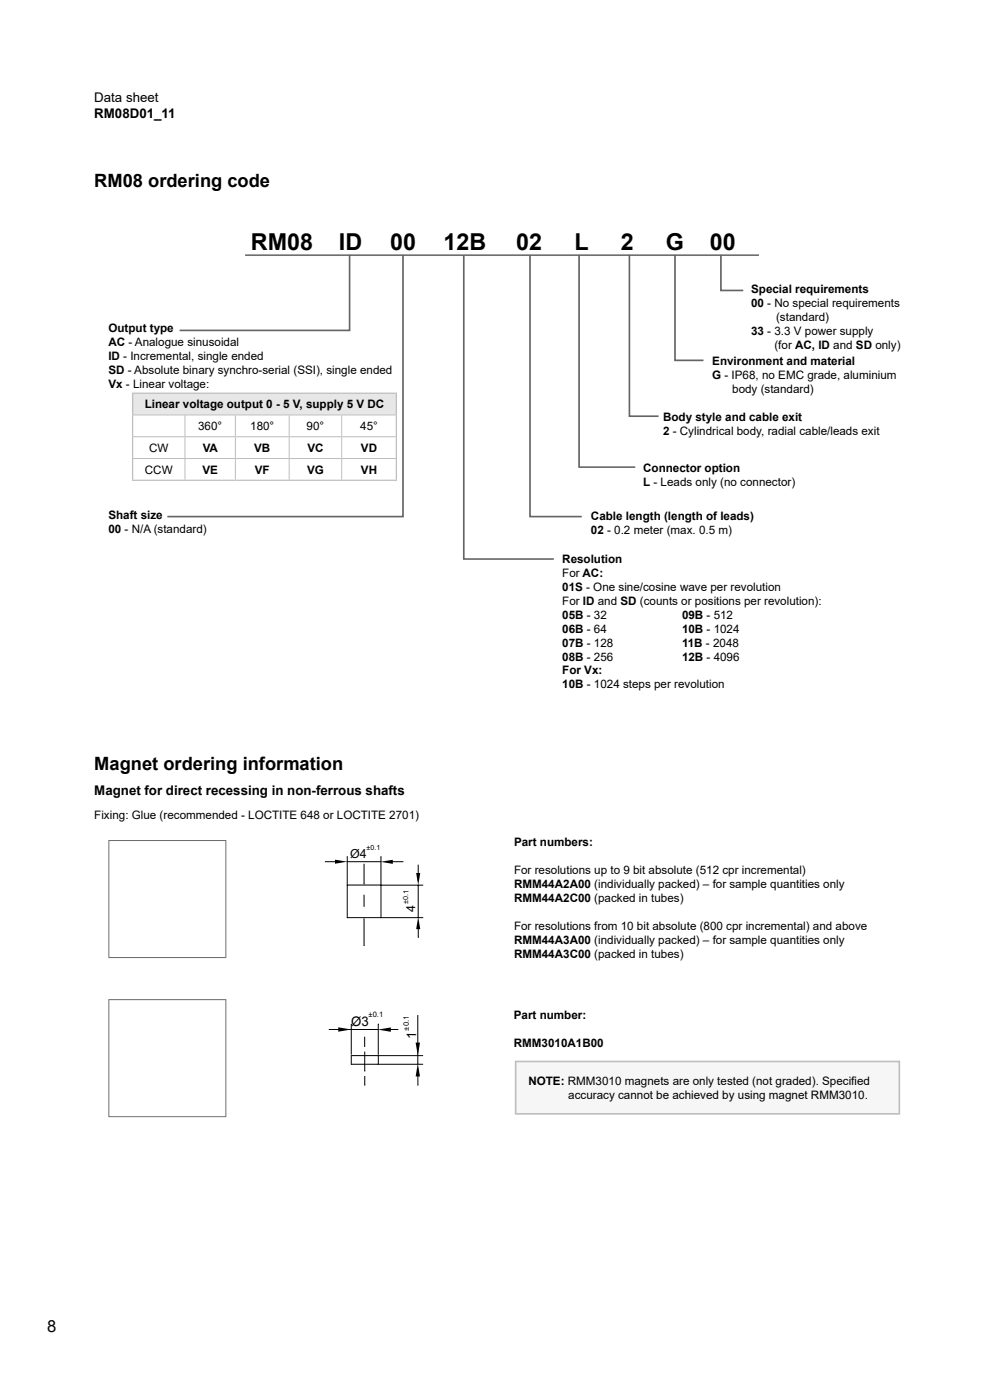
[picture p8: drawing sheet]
<svg xmlns="http://www.w3.org/2000/svg" width="210mm" height="297mm" viewBox="0 0 210 297" stroke-linecap="round" stroke-linejoin="round" font-family="sans-serif">
<defs><g id="words">
<g font-size="4.9">
<text x="53.2" y="53">RM08</text>
<text x="71.9" y="53">ID</text>
<text x="82.7" y="53">00</text>
<text x="94.1" y="53">12B</text>
<text x="109.5" y="53">02</text>
<text x="121.9" y="53">L</text>
<text x="131.7" y="53">2</text>
<text x="141.3" y="53">G</text>
<text x="150.6" y="53">00</text>
</g>
<g font-size="3.9">
<text x="20" y="39.6">RM08 ordering code</text>
<text x="20" y="163.3">Magnet ordering information</text>
</g>
<text font-size="3.5" x="10" y="282.6">8</text>
<g font-size="2.8">
<text x="20" y="21.6">Data sheet</text>
<text x="20" y="25">RM08D01_11</text>
<text x="20" y="168.6">Magnet for direct recessing in non-ferrous shafts</text>
<text x="74.5" y="217.6">Ø3</text>
<text x="88.3" y="220.5" transform="rotate(-89 88.3 220.5)">1</text>
</g>
<g font-size="2.6">
<text x="74.3" y="182.1">Ø4</text>
<text x="88.1" y="193.4" transform="rotate(-89 88.1 193.4)">4</text>
</g>
<g font-size="2.5">
<text x="159.3" y="62.2">Special requirements</text>
<text x="159.3" y="65.1">00 - No special requirements</text>
<text x="23" y="70.5">Output type</text>
<text x="159.3" y="71.1">33 - 3.3 V power supply</text>
<text x="164.6" y="68.1">(standard)</text>
<text x="23" y="73.4">AC - Analogue sinusoidal</text>
<text x="23" y="76.4">ID - Incremental, single ended</text>
<text x="151.1" y="77.4">Environment and material</text>
<text x="164.3" y="74">(for AC, ID and SD only)</text>
<text x="23" y="79.4">SD - Absolute binary synchro-serial (SSI), single ended</text>
<text x="23" y="82.3">Vx - Linear voltage:</text>
<text x="151.1" y="80.4">G - IP68, no EMC grade, aluminium</text>
<text x="155.3" y="83.3">body (standard)</text>
<text x="30.7" y="86.6">Linear voltage output 0 - 5 V, supply 5 V DC</text>
<text x="140.7" y="89.2">Body style and cable exit</text>
<text x="31.6" y="95.9">CW</text>
<text x="42" y="91.2">360°</text>
<text x="43" y="95.9">VA</text>
<text x="53.1" y="91.2">180°</text>
<text x="53.9" y="95.9">VB</text>
<text x="65" y="91.2">90°</text>
<text x="65.2" y="95.9">VC</text>
<text x="76.4" y="91.2">45°</text>
<text x="76.6" y="95.9">VD</text>
<text x="140.7" y="92.2">2 - Cylindrical body, radial cable/leads exit</text>
<text x="30.7" y="100.5">CCW</text>
<text x="42.9" y="100.5">VE</text>
<text x="54.1" y="100.5">VF</text>
<text x="65.1" y="100.5">VG</text>
<text x="76.6" y="100.5">VH</text>
<text x="136.4" y="100.1">Connector option</text>
<text x="136.4" y="103.1">L - Leads only (no connector)</text>
<text x="23" y="110.2">Shaft size</text>
<text x="23" y="113.1">00 - N/A (standard)</text>
<text x="125.4" y="110.4">Cable length (length of leads)</text>
<text x="125.4" y="113.3">02 - 0.2 meter (max. 0.5 m)</text>
<text x="119.3" y="119.4">Resolution</text>
<text x="119.3" y="122.3">For AC:</text>
<text x="119.3" y="125.3">01S - One sine/cosine wave per revolution</text>
<text x="119.3" y="128.3">For ID and SD (counts or positions per revolution):</text>
<text x="119.3" y="131.2">05B - 32</text>
<text x="144.7" y="131.2">09B - 512</text>
<text x="119.3" y="134.2">06B - 64</text>
<text x="119.3" y="137.2">07B - 128</text>
<text x="144.7" y="134.2">10B - 1024</text>
<text x="144.7" y="137.2">11B - 2048</text>
<text x="119.3" y="140.1">08B - 256</text>
<text x="119.3" y="143.1">For Vx:</text>
<text x="144.7" y="140.1">12B - 4096</text>
<text x="119.3" y="146.1">10B - 1024 steps per revolution</text>
<text x="20" y="173.7">Fixing: Glue (recommended - LOCTITE 648 or LOCTITE 2701)</text>
<text x="109" y="179.4">Part numbers:</text>
<text x="109" y="185.4">For resolutions up to 9 bit absolute (512 cpr incremental)</text>
<text x="109" y="188.3">RMM44A2A00 (individually packed) – for sample quantities only</text>
<text x="109" y="191.3">RMM44A2C00 (packed in tubes)</text>
<text x="109" y="197.2">For resolutions from 10 bit absolute (800 cpr incremental) and above</text>
<text x="109" y="200.2">RMM44A3A00 (individually packed) – for sample quantities only</text>
<text x="109" y="203.1">RMM44A3C00 (packed in tubes)</text>
<text x="109" y="216.3">Part number:</text>
<text x="109" y="222.2">RMM3010A1B00</text>
<text x="112.1" y="230.2">NOTE: RMM3010 magnets are only tested (not graded). Specif</text>
<text x="120.6" y="233.1">accuracy cannot be achieved by using magnet RMM3010.</text>
<text x="180.6" y="230.2">ied</text>
</g>
<g font-size="1.6">
<text x="78.2" y="215.7">±0.1</text>
<text x="86.7" y="218.6" transform="rotate(-89 86.7 218.6)">±0.1</text>
</g>
<g font-size="1.5">
<text x="77.7" y="180.3">±0.1</text>
<text x="86.6" y="191.7" transform="rotate(-89 86.6 191.7)">±0.1</text>
</g>
</g></defs>
<path d="M52 54.1h109" fill="none" stroke="#6d6e71" stroke-width=".35"/>
<path d="M74.2 54v16.1h-36.1M98.4 54.2v64.4h19.1M133.5 54v34.3h6.2M143.2 54v22.4h6M152.9 54v7.6h4.8" fill="none" stroke="#636466" stroke-width=".35"/>
<g fill="none" stroke="#000" stroke-width=".21">
<path d="M69 182.8h3M73.7 187.8v6.9h16M73.7 181.7v6M73.7 182.8h7M77.2 189.9v2.4M77.2 194.9v5.7M77.2 183.4v4.1M80.8 187.8h-7.1M80.8 181.7v6.1M80.8 187.8v6.8M80.8 187.8h8.9M82.5 182.8h3"/>
<path d="M88.7 187.8v6.8M88.7 183.5v3.2M88.7 196.3v2.6M69.9 218.4h10.3M74.5 217.3v6.3M80.2 217.3v6.4M82 218.4h2.4M88.6 215.4v10.3M77.4 220v2M77.4 223.2v4M77.4 228.4v1.8M80.2 225.8h-5.7"/>
<path d="M80.2 225.8h9.4M80.2 225.7v-1.8h-5.7v1.9M80.3 223.9h9.3M88.6 227.5v2.7"/>
</g>
<path d="M71.1 182.4l2.6 .4-2.6 .4zM80.7 182.8l2.6-.4v.9zM88.3 185.2h.8l-.4 2.6zM71.8 217.9l2.7 .5-2.7 .5zM80.2 218.4l2.7-.4v.9zM88.2 221.2h.9l-.5 2.7z" fill="#000"/>
<path d="M88.7 194.5l.4 2.6h-.8zM88.6 225.6l.5 2.8h-.9z" fill="#000"/>
<path d="M23.1 178.3h24.8v24.8h-24.8zM23.1 212.1h24.8v24.8h-24.8z" fill="none" stroke="#6d6e71" stroke-width=".21"/>
<path d="M109.4 225.2h81.4v11.1h-81.4z" fill="#f6f6f6"/>
<path d="M109.4 225.2h81.4v11.1h-81.4z" fill="none" stroke="#bcbec0" stroke-width=".35"/>
<path d="M85.5 54v55.6h-50M112.4 54.1v55.5h11M122.8 54v45.1h12" fill="none" stroke="#636466" stroke-width=".35"/>
<path d="M28.1 83.4h56v4.6h-56z" fill="#e6e7e8"/>
<path d="M28 83.4h56.2M28.1 83.5v4.4M28.1 88.1v4.5M28.1 92.7v4.5M28.1 97.4v4.4M84.1 83.5v4.4M84.1 88.1v4.5M84.1 92.7v4.5M84.1 97.4v4.4M28 101.9h56.2" fill="none" stroke="#bcbec0" stroke-width=".26"/>
<g fill="none" stroke="#bcbec0" stroke-width=".21">
<path d="M28 88h56.2M28 92.7h56.2M28 97.3h56.2M39.2 88.1v4.5M39.2 92.7v4.5M39.2 97.4v4.4M49.9 88.1v4.5M49.9 92.7v4.5M49.9 97.4v4.4M61.3 88.1v4.5M61.3 92.7v4.5M61.3 97.4v4.4"/>
<path d="M72.5 88.1v4.5M72.5 92.7v4.5M72.5 97.4v4.4"/>
</g>
<use href="#words"/>
</svg>
